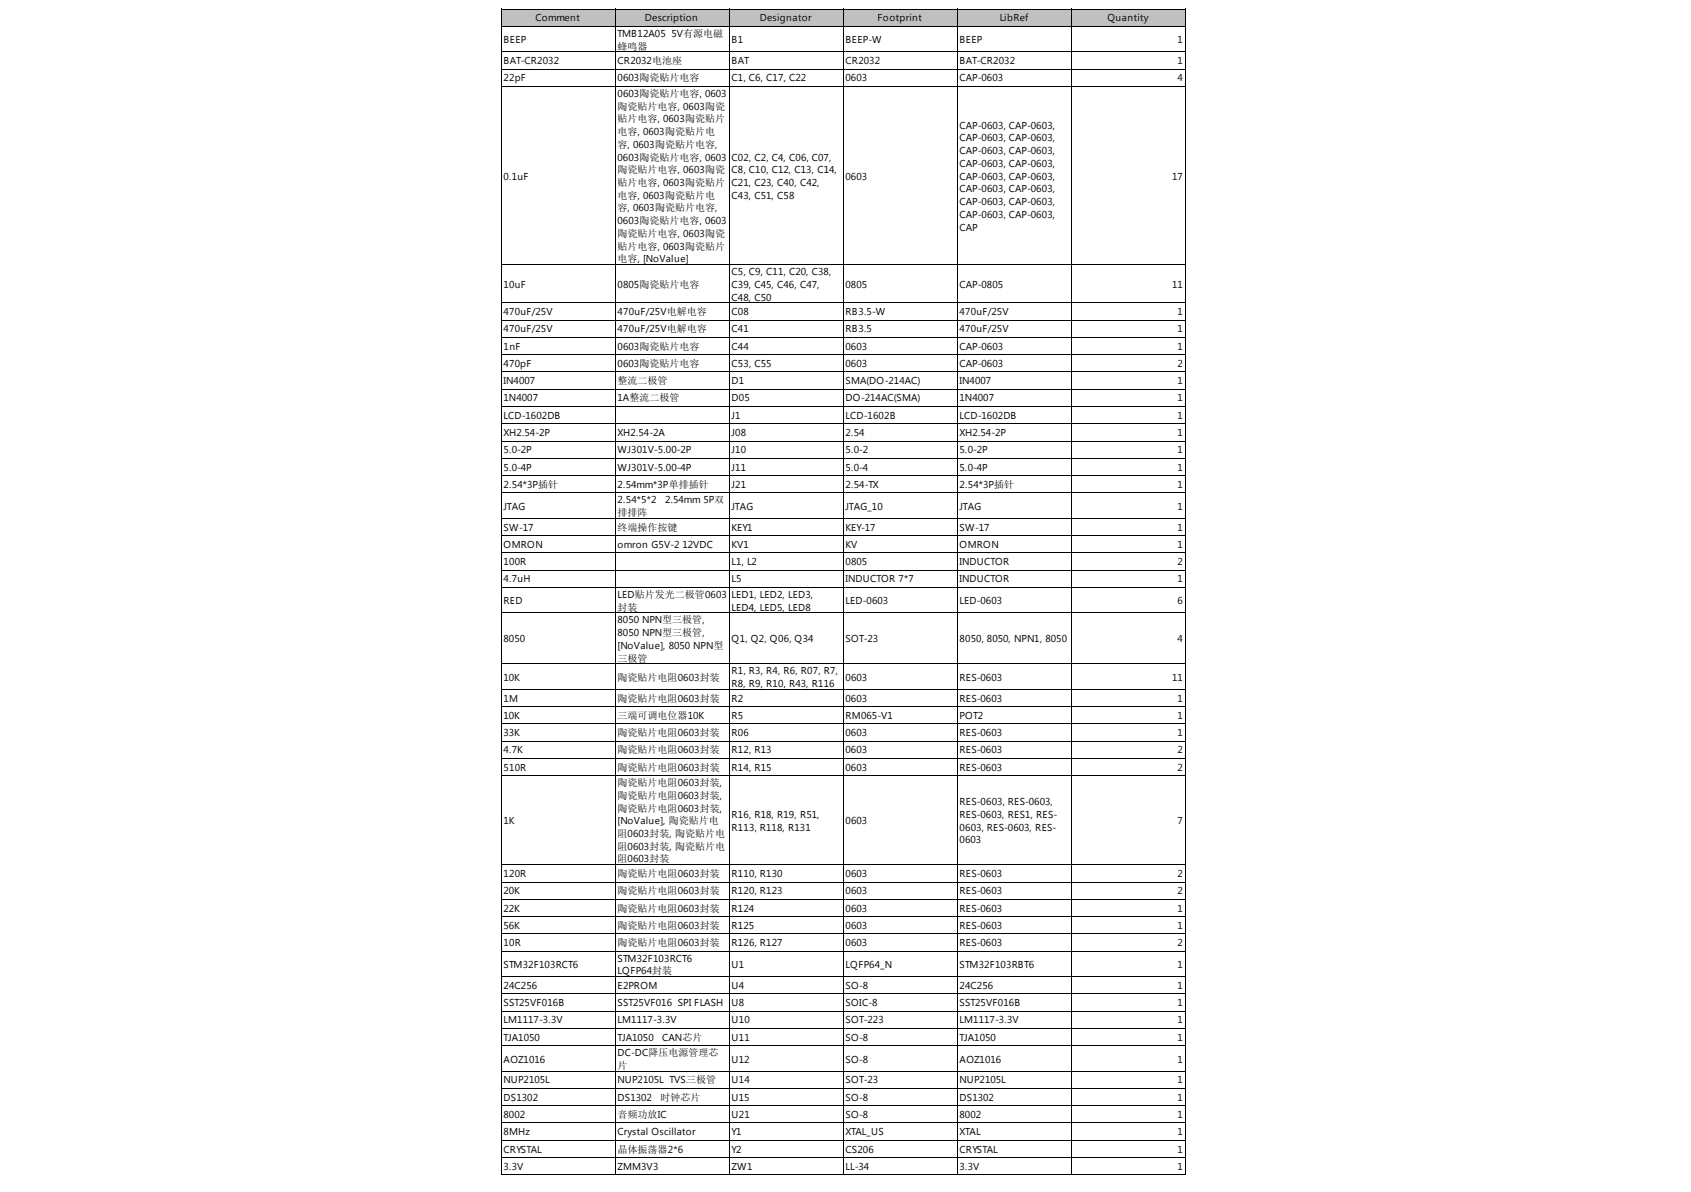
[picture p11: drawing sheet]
<svg xmlns="http://www.w3.org/2000/svg" width="287mm" height="202mm" viewBox="0 0 287 202" stroke-linecap="round" stroke-linejoin="round" font-family="sans-serif">
<defs><g id="words">
<g font-size="1.7">
<text x="90.8" y="3.6">Comment</text>
<text x="109.4" y="3.6">Description</text>
<text x="128.9" y="3.6">Designator</text>
<text x="148.8" y="3.6">Footprint</text>
<text x="169.6" y="3.6">LibRef</text>
<text x="187.8" y="3.6">Quantity</text>
<text x="85.4" y="7.3">BEEP</text>
<text x="85.4" y="10.9">BAT-CR2032</text>
<text x="104.8" y="6.3">TMB12A05</text>
<text x="104.8" y="10.9">CR2032电池座</text>
<text x="104.8" y="8.4">蜂鸣器</text>
<text x="113.9" y="6.3">5V有源电磁</text>
<text x="124.1" y="7.3">B1</text>
<text x="124.1" y="10.9">BAT</text>
<text x="143.4" y="7.3">BEEP-W</text>
<text x="143.4" y="10.9">CR2032</text>
<text x="162.8" y="7.3">BEEP</text>
<text x="162.8" y="10.9">BAT-CR2032</text>
<text x="199.7" y="7.3">1</text>
<text x="199.7" y="10.9">1</text>
<text x="85.4" y="13.8">22pF</text>
<text x="104.8" y="13.8">0603陶瓷贴片电容</text>
<text x="104.8" y="16.4">0603陶瓷贴片电容, 0603</text>
<text x="124.1" y="13.8">C1, C6, C17, C22</text>
<text x="143.4" y="13.8">0603</text>
<text x="162.8" y="13.8">CAP-0603</text>
<text x="199.7" y="13.8">4</text>
<text x="104.8" y="18.6">陶瓷贴片电容, 0603陶瓷</text>
<text x="104.8" y="20.7">贴片电容, 0603陶瓷贴片</text>
<text x="104.8" y="22.9">电容, 0603陶瓷贴片电</text>
<text x="162.8" y="21.8">CAP-0603, CAP-0603,</text>
<text x="162.8" y="24">CAP-0603, CAP-0603,</text>
<text x="104.8" y="27.2">0603陶瓷贴片电容, 0603</text>
<text x="104.8" y="25.1">容, 0603陶瓷贴片电容,</text>
<text x="104.8" y="29.4">陶瓷贴片电容, 0603陶瓷</text>
<text x="124.1" y="27.2">C02, C2, C4, C06, C07,</text>
<text x="124.1" y="29.4">C8, C10, C12, C13, C14,</text>
<text x="162.8" y="26.1">CAP-0603, CAP-0603,</text>
<text x="162.8" y="28.3">CAP-0603, CAP-0603,</text>
<text x="85.4" y="30.5">0.1uF</text>
<text x="104.8" y="31.5">贴片电容, 0603陶瓷贴片</text>
<text x="104.8" y="33.7">电容, 0603陶瓷贴片电</text>
<text x="104.8" y="35.9">容, 0603陶瓷贴片电容,</text>
<text x="124.1" y="31.5">C21, C23, C40, C42,</text>
<text x="124.1" y="33.7">C43, C51, C58</text>
<text x="143.4" y="30.5">0603</text>
<text x="162.8" y="30.5">CAP-0603, CAP-0603,</text>
<text x="162.8" y="32.6">CAP-0603, CAP-0603,</text>
<text x="162.8" y="34.8">CAP-0603, CAP-0603,</text>
<text x="198.8" y="30.5">17</text>
<text x="104.8" y="38">0603陶瓷贴片电容, 0603</text>
<text x="104.8" y="40.2">陶瓷贴片电容, 0603陶瓷</text>
<text x="162.8" y="36.9">CAP-0603, CAP-0603,</text>
<text x="162.8" y="39.1">CAP</text>
<text x="104.8" y="42.3">贴片电容, 0603陶瓷贴片</text>
<text x="104.8" y="44.5">电容, [NoValue]</text>
<text x="124.1" y="46.7">C5, C9, C11, C20, C38,</text>
<text x="85.4" y="48.8">10uF</text>
<text x="85.4" y="53.4">470uF/25V</text>
<text x="104.8" y="48.8">0805陶瓷贴片电容</text>
<text x="104.8" y="53.4">470uF/25V电解电容</text>
<text x="124.1" y="48.8">C39, C45, C46, C47,</text>
<text x="124.1" y="51">C48, C50</text>
<text x="124.1" y="53.4">C08</text>
<text x="143.4" y="48.8">0805</text>
<text x="143.4" y="53.4">RB3.5-W</text>
<text x="162.8" y="48.8">CAP-0805</text>
<text x="162.8" y="53.4">470uF/25V</text>
<text x="198.8" y="48.8">11</text>
<text x="199.7" y="53.4">1</text>
<text x="85.4" y="56.4">470uF/25V</text>
<text x="85.4" y="59.3">1nF</text>
<text x="104.8" y="56.4">470uF/25V电解电容</text>
<text x="104.8" y="59.3">0603陶瓷贴片电容</text>
<text x="124.1" y="56.4">C41</text>
<text x="124.1" y="59.3">C44</text>
<text x="143.4" y="56.4">RB3.5</text>
<text x="143.4" y="59.3">0603</text>
<text x="162.8" y="56.4">470uF/25V</text>
<text x="162.8" y="59.3">CAP-0603</text>
<text x="199.7" y="56.4">1</text>
<text x="199.7" y="59.3">1</text>
<text x="85.4" y="62.2">470pF</text>
<text x="85.4" y="65.2">IN4007</text>
<text x="104.8" y="62.2">0603陶瓷贴片电容</text>
<text x="104.8" y="65.2">整流二极管</text>
<text x="124.1" y="62.2">C53, C55</text>
<text x="124.1" y="65.2">D1</text>
<text x="143.4" y="62.2">0603</text>
<text x="143.4" y="65.2">SMA(DO-214AC)</text>
<text x="162.8" y="62.2">CAP-0603</text>
<text x="162.8" y="65.2">IN4007</text>
<text x="199.7" y="62.2">2</text>
<text x="199.7" y="65.2">1</text>
<text x="85.4" y="68.1">1N4007</text>
<text x="85.4" y="71">LCD-1602DB</text>
<text x="104.8" y="68.1">1A整流二极管</text>
<text x="124.1" y="68.1">D05</text>
<text x="124.1" y="71">J1</text>
<text x="143.4" y="68.1">DO-214AC(SMA)</text>
<text x="143.4" y="71">LCD-1602B</text>
<text x="162.8" y="68.1">1N4007</text>
<text x="162.8" y="71">LCD-1602DB</text>
<text x="199.7" y="68.1">1</text>
<text x="199.7" y="71">1</text>
<text x="85.4" y="73.9">XH2.54-2P</text>
<text x="85.4" y="76.9">5.0-2P</text>
<text x="104.8" y="73.9">XH2.54-2A</text>
<text x="104.8" y="76.9">WJ301V-5.00-2P</text>
<text x="124.1" y="73.9">J08</text>
<text x="124.1" y="76.9">J10</text>
<text x="143.4" y="73.9">2.54</text>
<text x="143.4" y="76.9">5.0-2</text>
<text x="162.8" y="73.9">XH2.54-2P</text>
<text x="162.8" y="76.9">5.0-2P</text>
<text x="199.7" y="73.9">1</text>
<text x="199.7" y="76.9">1</text>
<text x="85.4" y="79.8">5.0-4P</text>
<text x="85.4" y="82.7">2.54*3P插针</text>
<text x="104.8" y="79.8">WJ301V-5.00-4P</text>
<text x="104.8" y="82.7">2.54mm*3P单排插针</text>
<text x="124.1" y="79.8">J11</text>
<text x="124.1" y="82.7">J21</text>
<text x="143.4" y="79.8">5.0-4</text>
<text x="143.4" y="82.7">2.54-TX</text>
<text x="162.8" y="79.8">5.0-4P</text>
<text x="162.8" y="82.7">2.54*3P插针</text>
<text x="199.7" y="79.8">1</text>
<text x="199.7" y="82.7">1</text>
<text x="85.4" y="86.4">JTAG</text>
<text x="85.4" y="90">SW-17</text>
<text x="104.8" y="85.4">2.54*5*2</text>
<text x="104.8" y="87.5">排排阵</text>
<text x="104.8" y="90">终端操作按键</text>
<text x="112.8" y="85.4">2.54mm 5P双</text>
<text x="124.1" y="86.4">JTAG</text>
<text x="124.1" y="90">KEY1</text>
<text x="143.4" y="86.4">JTAG_10</text>
<text x="143.4" y="90">KEY-17</text>
<text x="162.8" y="86.4">JTAG</text>
<text x="162.8" y="90">SW-17</text>
<text x="199.7" y="86.4">1</text>
<text x="199.7" y="90">1</text>
<text x="85.4" y="92.9">OMRON</text>
<text x="85.4" y="95.8">100R</text>
<text x="104.8" y="92.9">omron G5V-2</text>
<text x="115.7" y="92.9">12VDC</text>
<text x="124.1" y="92.9">KV1</text>
<text x="124.1" y="95.8">L1, L2</text>
<text x="143.4" y="92.9">KV</text>
<text x="143.4" y="95.8">0805</text>
<text x="162.8" y="92.9">OMRON</text>
<text x="162.8" y="95.8">INDUCTOR</text>
<text x="199.7" y="92.9">1</text>
<text x="199.7" y="95.8">2</text>
<text x="85.4" y="98.8">4.7uH</text>
<text x="104.8" y="101.4">LED贴片发光二极管0603</text>
<text x="124.1" y="98.8">L5</text>
<text x="124.1" y="101.4">LED1, LED2, LED3,</text>
<text x="143.4" y="98.8">INDUCTOR 7*7</text>
<text x="162.8" y="98.8">INDUCTOR</text>
<text x="199.7" y="98.8">1</text>
<text x="85.4" y="102.5">RED</text>
<text x="104.8" y="105.7">8050 NPN型三极管,</text>
<text x="104.8" y="107.9">8050 NPN型三极管,</text>
<text x="104.8" y="103.5">封装</text>
<text x="124.1" y="103.5">LED4, LED5, LED8</text>
<text x="143.4" y="102.5">LED-0603</text>
<text x="162.8" y="102.5">LED-0603</text>
<text x="199.7" y="102.5">6</text>
<text x="85.4" y="108.9">8050</text>
<text x="104.8" y="110">[NoValue], 8050 NPN型</text>
<text x="104.8" y="112.2">三极管</text>
<text x="124.1" y="108.9">Q1, Q2, Q06, Q34</text>
<text x="143.4" y="108.9">SOT-23</text>
<text x="162.8" y="108.9">8050, 8050, NPN1, 8050</text>
<text x="199.7" y="108.9">4</text>
<text x="85.4" y="115.4">10K</text>
<text x="85.4" y="119">1M</text>
<text x="104.8" y="115.4">陶瓷贴片电阻0603封装</text>
<text x="104.8" y="119">陶瓷贴片电阻0603封装</text>
<text x="124.1" y="114.3">R1, R3, R4, R6, R07, R7,</text>
<text x="124.1" y="116.5">R8, R9, R10, R43, R116</text>
<text x="124.1" y="119">R2</text>
<text x="143.4" y="115.4">0603</text>
<text x="143.4" y="119">0603</text>
<text x="162.8" y="115.4">RES-0603</text>
<text x="162.8" y="119">RES-0603</text>
<text x="198.8" y="115.4">11</text>
<text x="199.7" y="119">1</text>
<text x="85.4" y="121.9">10K</text>
<text x="85.4" y="124.8">33K</text>
<text x="104.8" y="121.9">三端可调电位器10K</text>
<text x="104.8" y="124.8">陶瓷贴片电阻0603封装</text>
<text x="124.1" y="121.9">R5</text>
<text x="124.1" y="124.8">R06</text>
<text x="143.4" y="121.9">RM065-V1</text>
<text x="143.4" y="124.8">0603</text>
<text x="162.8" y="121.9">POT2</text>
<text x="162.8" y="124.8">RES-0603</text>
<text x="199.7" y="121.9">1</text>
<text x="199.7" y="124.8">1</text>
<text x="85.4" y="127.8">4.7K</text>
<text x="85.4" y="130.7">510R</text>
<text x="104.8" y="127.8">陶瓷贴片电阻0603封装</text>
<text x="104.8" y="130.7">陶瓷贴片电阻0603封装</text>
<text x="124.1" y="127.8">R12, R13</text>
<text x="124.1" y="130.7">R14, R15</text>
<text x="143.4" y="127.8">0603</text>
<text x="143.4" y="130.7">0603</text>
<text x="162.8" y="127.8">RES-0603</text>
<text x="162.8" y="130.7">RES-0603</text>
<text x="199.7" y="127.8">2</text>
<text x="199.7" y="130.7">2</text>
<text x="104.8" y="133.3">陶瓷贴片电阻0603封装,</text>
<text x="104.8" y="135.5">陶瓷贴片电阻0603封装,</text>
<text x="104.8" y="137.6">陶瓷贴片电阻0603封装,</text>
<text x="162.8" y="136.5">RES-0603, RES-0603,</text>
<text x="85.4" y="139.8">1K</text>
<text x="104.8" y="139.8">[NoValue], 陶瓷贴片电</text>
<text x="104.8" y="141.9">阻0603封装, 陶瓷贴片电</text>
<text x="124.1" y="138.7">R16, R18, R19, R51,</text>
<text x="124.1" y="140.9">R113, R118, R131</text>
<text x="143.4" y="139.8">0603</text>
<text x="162.8" y="138.7">RES-0603, RES1, RES-</text>
<text x="162.8" y="140.9">0603, RES-0603, RES-</text>
<text x="162.8" y="143">0603</text>
<text x="199.7" y="139.8">7</text>
<text x="85.4" y="148.7">120R</text>
<text x="104.8" y="144.1">阻0603封装, 陶瓷贴片电</text>
<text x="104.8" y="146.3">阻0603封装</text>
<text x="104.8" y="148.7">陶瓷贴片电阻0603封装</text>
<text x="124.1" y="148.7">R110, R130</text>
<text x="143.4" y="148.7">0603</text>
<text x="162.8" y="148.7">RES-0603</text>
<text x="199.7" y="148.7">2</text>
<text x="85.4" y="151.7">20K</text>
<text x="85.4" y="154.6">22K</text>
<text x="104.8" y="151.7">陶瓷贴片电阻0603封装</text>
<text x="104.8" y="154.6">陶瓷贴片电阻0603封装</text>
<text x="124.1" y="151.7">R120, R123</text>
<text x="124.1" y="154.6">R124</text>
<text x="143.4" y="151.7">0603</text>
<text x="143.4" y="154.6">0603</text>
<text x="162.8" y="151.7">RES-0603</text>
<text x="162.8" y="154.6">RES-0603</text>
<text x="199.7" y="151.7">2</text>
<text x="199.7" y="154.6">1</text>
<text x="85.4" y="157.5">56K</text>
<text x="85.4" y="160.4">10R</text>
<text x="104.8" y="157.5">陶瓷贴片电阻0603封装</text>
<text x="104.8" y="160.4">陶瓷贴片电阻0603封装</text>
<text x="124.1" y="157.5">R125</text>
<text x="124.1" y="160.4">R126, R127</text>
<text x="143.4" y="157.5">0603</text>
<text x="143.4" y="160.4">0603</text>
<text x="162.8" y="157.5">RES-0603</text>
<text x="162.8" y="160.4">RES-0603</text>
<text x="199.7" y="157.5">1</text>
<text x="199.7" y="160.4">2</text>
<text x="85.4" y="164.1">STM32F103RCT6</text>
<text x="85.4" y="167.7">24C256</text>
<text x="104.8" y="163.1">STM32F103RCT6</text>
<text x="104.8" y="165.2">LQFP64封装</text>
<text x="104.8" y="167.7">E2PROM</text>
<text x="124.1" y="164.1">U1</text>
<text x="124.1" y="167.7">U4</text>
<text x="143.4" y="164.1">LQFP64_N</text>
<text x="143.4" y="167.7">SO-8</text>
<text x="162.8" y="164.1">STM32F103RBT6</text>
<text x="162.8" y="167.7">24C256</text>
<text x="199.7" y="164.1">1</text>
<text x="199.7" y="167.7">1</text>
<text x="85.4" y="170.6">SST25VF016B</text>
<text x="85.4" y="173.6">LM1117-3.3V</text>
<text x="104.8" y="170.6">SST25VF016 SPI FLASH</text>
<text x="104.8" y="173.6">LM1117-3.3V</text>
<text x="124.1" y="170.6">U8</text>
<text x="124.1" y="173.6">U10</text>
<text x="143.4" y="170.6">SOIC-8</text>
<text x="143.4" y="173.6">SOT-223</text>
<text x="162.8" y="170.6">SST25VF016B</text>
<text x="162.8" y="173.6">LM1117-3.3V</text>
<text x="199.7" y="170.6">1</text>
<text x="199.7" y="173.6">1</text>
<text x="85.4" y="176.5">TJA1050</text>
<text x="104.8" y="176.5">TJA1050</text>
<text x="104.8" y="179.1">DC-DC降压电源管理芯</text>
<text x="112.3" y="176.5">CAN芯片</text>
<text x="124.1" y="176.5">U11</text>
<text x="143.4" y="176.5">SO-8</text>
<text x="162.8" y="176.5">TJA1050</text>
<text x="199.7" y="176.5">1</text>
<text x="85.4" y="180.2">AOZ1016</text>
<text x="85.4" y="183.7">NUP2105L</text>
<text x="104.8" y="183.7">NUP2105L TVS三极管</text>
<text x="104.8" y="181.3">片</text>
<text x="124.1" y="180.2">U12</text>
<text x="124.1" y="183.7">U14</text>
<text x="143.4" y="180.2">SO-8</text>
<text x="143.4" y="183.7">SOT-23</text>
<text x="162.8" y="180.2">AOZ1016</text>
<text x="162.8" y="183.7">NUP2105L</text>
<text x="199.7" y="180.2">1</text>
<text x="199.7" y="183.7">1</text>
<text x="85.4" y="186.7">DS1302</text>
<text x="85.4" y="189.6">8002</text>
<text x="104.8" y="186.7">DS1302</text>
<text x="104.8" y="189.6">音频功放IC</text>
<text x="112" y="186.7">时钟芯片</text>
<text x="124.1" y="186.7">U15</text>
<text x="124.1" y="189.6">U21</text>
<text x="143.4" y="186.7">SO-8</text>
<text x="143.4" y="189.6">SO-8</text>
<text x="162.8" y="186.7">DS1302</text>
<text x="162.8" y="189.6">8002</text>
<text x="199.7" y="186.7">1</text>
<text x="199.7" y="189.6">1</text>
<text x="85.4" y="192.5">8MHz</text>
<text x="85.4" y="195.4">CRYSTAL</text>
<text x="104.8" y="192.5">Crystal Oscillator</text>
<text x="104.8" y="195.4">晶体振荡器2*6</text>
<text x="124.1" y="192.5">Y1</text>
<text x="124.1" y="195.4">Y2</text>
<text x="143.4" y="192.5">XTAL_US</text>
<text x="143.4" y="195.4">CS206</text>
<text x="162.8" y="192.5">XTAL</text>
<text x="162.8" y="195.4">CRYSTAL</text>
<text x="199.7" y="192.5">1</text>
<text x="199.7" y="195.4">1</text>
<text x="85.4" y="198.4">3.3V</text>
<text x="104.8" y="198.4">ZMM3V3</text>
<text x="124.1" y="198.4">ZW1</text>
<text x="143.4" y="198.4">LL-34</text>
<text x="162.8" y="198.4">3.3V</text>
<text x="199.7" y="198.4">1</text>
</g>
</g></defs>
<g fill="#c0c0c0">
<path d="M85.1 1.6h19.3v3h-19.3z" fill-rule="evenodd"/>
<path d="M104.3 1.6h19.5v3h-19.5z" fill-rule="evenodd"/>
<path d="M123.6 1.6h19.5v3h-19.5z" fill-rule="evenodd"/>
<path d="M143 1.6h19.4v3h-19.4z" fill-rule="evenodd"/>
<path d="M162.3 1.6h19.5v3h-19.5z" fill-rule="evenodd"/>
<path d="M181.6 1.6h19.5v3h-19.5z" fill-rule="evenodd"/>
</g>
<g fill="none" stroke="#000" stroke-width=".17">
<path d="M85 1.5h116.1M85 4.5h116.1M85 8.8h116.1M85 11.7h116.1M85 14.7h116.1M85 1.5v197.8M104.4 1.5v197.8M123.7 1.5v197.8M143 1.5v197.8M162.4 1.5v197.8M181.7 1.5v197.8M201 1.5v197.8"/>
<path d="M85 44.9h116.1M85 51.4h116.1M85 54.3h116.1M85 57.2h116.1M85 60.1h116.1M85 63.1h116.1M85 66h116.1M85 68.9h116.1M85 71.9h116.1M85 74.8h116.1M85 77.7h116.1M85 80.7h116.1"/>
<path d="M85 83.6h116.1M85 87.9h116.1M85 90.8h116.1M85 93.8h116.1M85 96.7h116.1M85 99.6h116.1M85 103.9h116.1M85 112.6h116.1M85 116.9h116.1M85 119.8h116.1M85 122.7h116.1M85 125.7h116.1"/>
<path d="M85 128.6h116.1M85 131.5h116.1M85 146.6h116.1M85 149.6h116.1M85 152.5h116.1M85 155.4h116.1M85 158.4h116.1M85 161.3h116.1M85 165.6h116.1M85 168.5h116.1M85 171.5h116.1M85 174.4h116.1"/>
<path d="M85 177.3h116.1M85 181.6h116.1M85 184.6h116.1M85 187.5h116.1M85 190.4h116.1M85 193.4h116.1M85 196.3h116.1M85 199.2h116.1"/>
</g>
<use href="#words"/>
</svg>
